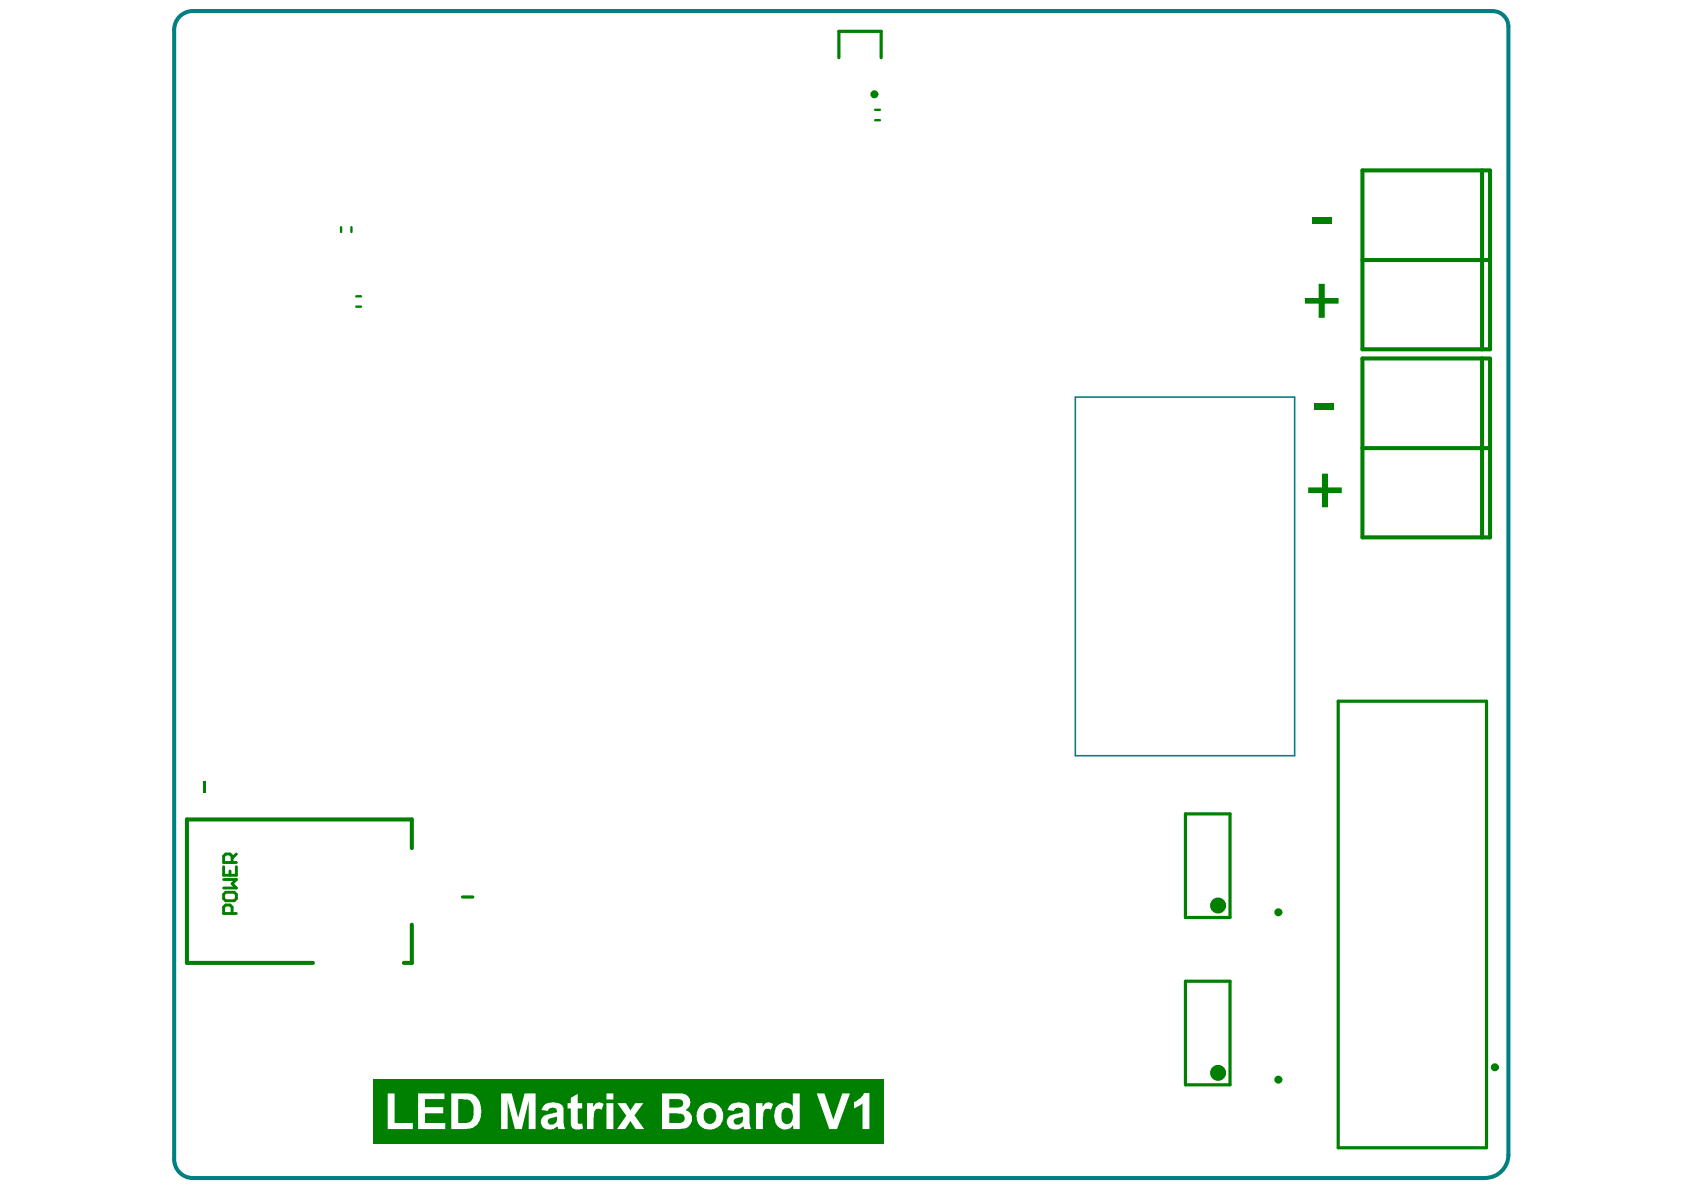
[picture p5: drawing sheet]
<svg xmlns="http://www.w3.org/2000/svg" width="297mm" height="210mm" viewBox="0 0 297 210" stroke-linecap="round" stroke-linejoin="round" font-family="sans-serif">
<path d="M189.7 70h38.7v63.3h-38.7z" fill="none" stroke="#008080" stroke-width=".28"/>
<path d="M31.7 2.9a3.3 3.3 0 0 1 2.3-1h228.8a2.84 2.84 0 0 1 3.3 2.8v199a4.1 4.1 0 0 1-4.1 4.1h-228a3.3 3.3 0 0 1-3.3-3.3v-199.3a3.3 3.3 0 0 1 1-2.3z" fill="none" stroke="#008080" stroke-width=".71"/>
<path d="M148 10.2v-4.7h7.4v4.7M236 123.7h26.2v78.8h-26.2zM81.6 158.2h1.8M209.1 143.6h7.9v18.2h-7.9zM209.1 173.1h7.9v18.3h-7.9z" fill="none" stroke="#008000" stroke-width=".56"/>
<path d="M261.4 30.1v31.5M262.8 30.1h-22.5v31.5h22.5v-31.5M240.3 45.9h22.5M240.3 79h22.5M261.4 63.3v31.5M262.8 63.2h-22.5v31.6h22.5v-31.5M72.6 149.6v-5.1h-39.6v25.3h22.2M72.6 163.1v6.7h-1.4" fill="none" stroke="#008000" stroke-width=".71"/>
<path d="M154.4 19.4h.8M154.4 21.2h.8M60.2 40.1v.8M62 40.1v.8M62.8 52.3h.9M62.8 54.1h.9" fill="none" stroke="#008000" stroke-width=".42"/>
<g fill="#008000">
<path d="M35.8 137.9h.5v2h-.5z" fill-rule="evenodd"/>
<path d="M65.9 190.3h90v11.4h-90z" fill-rule="evenodd"/>
</g>
<g fill="#fff">
<path d="M68.4 192.9h1.2v5.2h3.2v1.1h-4.4z"/>
<path d="M73.7 192.9h4.7v1h-3.4v1.4h3.2v1.1h-3.2v1.7h3.5v1.1h-4.8z"/>
<path d="M88.4 192.9h1.9l1.1 4.3 1.1-4.3h2v6.3h-1.2v-5l-1.3 5h-1.2l-1.3-5v5h-1.1z"/>
<path d="M100.7 193.7l1.2-.8v1.7h.8v.9h-.8v1.9a.54 .54 0 0 0 .1 .7 .54 .54 0 0 0 .7 .1l.1 .9a1.86 1.86 0 0 1-1.9-.2l-.2-.5v-2.9h-.6v-.9h.6z"/>
<path d="M103.5 194.6h1.1v.6a1.2 1.2 0 0 1 1.6-.6l.3 .1-.4 1a.85 .85 0 0 0-.9 0 .85 .85 0 0 0-.4 .8l-.1 2.7h-1.2z"/>
<path d="M108.9 194.6h1.5l.8 1.3 .8-1.3h1.5l-1.6 2.1 1.7 2.5h-1.5l-.9-1.5-.9 1.5h-1.5l1.7-2.4z"/>
<path d="M133.3 194.6h1.2v.6a1.37 1.37 0 0 1 1.1-.8l.7 .3-.4 1a.77 .77 0 0 0-.9-.1 .77 .77 0 0 0-.4 .8v2.8h-1.3z"/>
<path d="M144.1 192.9h1.3l1.6 4.6 1.6-4.6h1.3l-2.3 6.3h-1.3z"/>
<path d="M150.6 194.4a2.68 2.68 0 0 0 1.8-1.6h1v6.4h-1.3v-4.6l-.5 .4-1 .5z"/>
<path d="M80.8 193.9v4.2h1.2a1.39 1.39 0 0 0 1.5-1.6 2.57 2.57 0 0 0-.5-2.3l-.5-.3zM79.6 192.9h2.5a2.48 2.48 0 0 1 2.7 2.7l.1 .1a3.5 3.5 0 0 1-1 2.9l-1 .5-3.3 .1z"/>
<path d="M96.6 197.6a.79 .79 0 0 0 .6 .8 .79 .79 0 0 0 .9-.5l.2-.3v-.7l-1.4 .4zM96 194.9a3 3 0 0 1 2.7-.2 1.24 1.24 0 0 1 .7 1.5v2l.3 1h-1.2v-.2a.23 .23 0 0 0-.2-.3 .23 .23 0 0 0-.3 .2 1.84 1.84 0 0 1-2.3-.2 1.41 1.41 0 0 1 1.1-2.2l1-.2a.43 .43 0 0 0 .5-.4 .43 .43 0 0 0-.5-.5 .92 .92 0 0 0-1.2 .5l-1.1-.1z"/>
<path d="M107 192.9h1.2v1h-1.2zM107 194.6h1.2v4.6h-1.2z"/>
<path d="M118.1 193.9v1.5h1.6a.75 .75 0 0 0 .8-.8 .75 .75 0 0 0-.8-.7zM118.1 196.4v1.7h1.4a.91 .91 0 0 0 1-.3 .91 .91 0 0 0 .1-1v-.1a1.56 1.56 0 0 0-1.2-.3zM116.8 192.9h2.8a1.72 1.72 0 0 1 2.1 1.3 1.4 1.4 0 0 1-.8 1.6 1.69 1.69 0 0 1 1.1 2 1.69 1.69 0 0 1-1.9 1.3l-3.3 .1z"/>
<path d="M124.3 195.9a1.87 1.87 0 0 0 .3 2.2 1.17 1.17 0 0 0 1.3-.1 1.17 1.17 0 0 0 .4-1.2 1.1 1.1 0 0 0-.6-1.2 1.1 1.1 0 0 0-1.3 .3zM122.8 196.8a2.4 2.4 0 0 1 4.8 0 2.4 2.4 0 0 1-4.8 0z"/>
<path d="M129.4 197.6a.79 .79 0 0 0 .6 .8 .79 .79 0 0 0 .9-.5l.2-.3v-.7l-1.4 .4zM128.8 194.9a3 3 0 0 1 2.7-.2 1.24 1.24 0 0 1 .7 1.5v2l.3 1h-1.2v-.2a.23 .23 0 0 0-.2-.3 .23 .23 0 0 0-.3 .2 1.84 1.84 0 0 1-2.3-.2 1.41 1.41 0 0 1 1.1-2.2l1-.2a.43 .43 0 0 0 .5-.4 .43 .43 0 0 0-.5-.5 .92 .92 0 0 0-1.2 .5l-1.1-.1z"/>
<path d="M137.2 194.9a1.82 1.82 0 0 1 2.6 .2v-2.2h1.3v6.3h-1.2v-.7a1.84 1.84 0 0 1-2.1 .6 1.84 1.84 0 0 1-1.2-1.9 2.76 2.76 0 0 1 .6-2.3zM138.1 195.7a2.77 2.77 0 0 0 0 2.2 1 1 0 0 0 1.1 .3 1 1 0 0 0 .6-1 1.62 1.62 0 0 0-.7-1.8h-.1a.82 .82 0 0 0-.9 .3z"/>
</g>
<g fill="#008000">
<path d="M231.5 38.3h3.5v1.1h-3.5z"/>
<path d="M231.8 71.2h3.4v1.1h-3.4z"/>
<path d="M232.6 50.1h1.1v2.5h2.4v1h-2.4v2.5h-1.1v-2.5h-2.4v-1h2.4z"/>
<path d="M230.7 86h2.5v-2.5h1v2.5h2.5v1h-2.5v2.5h-1v-2.5h-2.5z"/>
</g>
<path d="M39.4 152.9v1.5h2.3v-1.5M39.4 157.8l.4-.4h1.5l.4 .4v.7l-.4 .4h-1.5l-.4-.4zM39.4 155.1h2.3l-.8 .8 .8 .7h-2.3M40.6 153.6v.8M40.9 152.1v-1.1l-.3-.4h-.8l-.4 .4v1.1h2.3M41.7 150.6l-.8 .8M40.9 161.1v-1.1l-.3-.4h-.8l-.4 .4v1.1h2.3" fill="none" stroke="#008000" stroke-width=".51"/>
<g fill="none" stroke="#008000" stroke-width="1.4">
<circle cx="214.9" cy="159.7" r=".7"/>
<circle cx="214.9" cy="189.2" r=".7"/>
</g>
<g fill="none" stroke="#008000" stroke-width=".7">
<circle cx="154.2" cy="16.6" r=".35"/>
<circle cx="225.5" cy="160.9" r=".35"/>
<circle cx="225.5" cy="190.4" r=".35"/>
<circle cx="263.7" cy="188.3" r=".35"/>
</g>
</svg>
